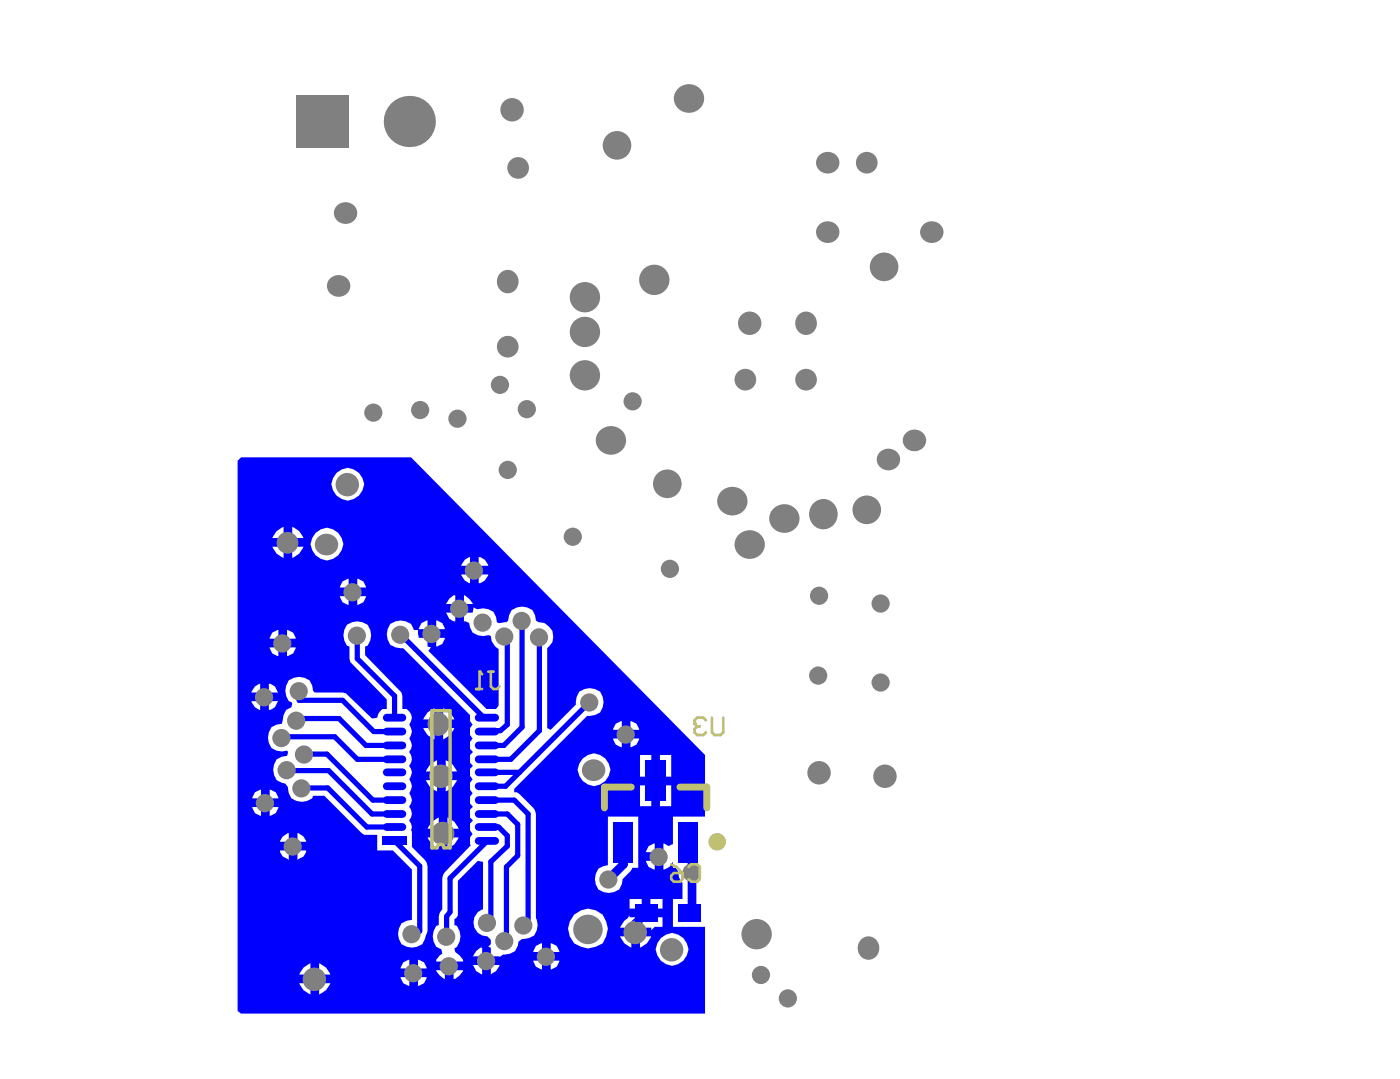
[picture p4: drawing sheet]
<svg xmlns="http://www.w3.org/2000/svg" width="269mm" height="207mm" viewBox="0 0 269 207" stroke-linecap="round" stroke-linejoin="round" font-family="sans-serif">
<path d="M46.3 87.8h32.6l56.5 57.1v11.8h-6.2v5.4l-.8 .3-1-.5v5l1.1-.5 .7-1v1.1h.5l.5 .7 .2 1.2 .5 1h.1v3.1h-1.8v5.4h6.2v16.6h-89.1l-.7-.5v-105.6zM64.6 90.8a2.85 2.85 0 0 0 0 4.3 2.84 2.84 0 0 0 4.3 0 2.85 2.85 0 0 0 0-4.3 2.84 2.84 0 0 0-4.3 0zM56.1 101.1v2.2h2.2a3.5 3.5 0 0 0-2.2-2.2zM53.1 101.9l-.8 1.4h2.1v-2.2zM56.1 104.9v2.2a3.5 3.5 0 0 0 2.2-2.2zM52.3 104.9a3.5 3.5 0 0 0 2.1 2.2v-2.2zM60.6 102.3a2.85 2.85 0 0 0 0 4.3 2.84 2.84 0 0 0 4.3 0 2.85 2.85 0 0 0 0-4.3 2.84 2.84 0 0 0-4.3 0zM91.9 106.9v1.7h1.8a2.05 2.05 0 0 0-1.8-1.7zM89.3 107.4l-.7 1.2h1.6v-1.7zM91.9 110.3v1.6a2.05 2.05 0 0 0 1.8-1.6zM88.6 110.3a2.12 2.12 0 0 0 1.6 1.6v-1.6zM68.6 111.1v1.7h1.7l-.5-1.2zM65.8 111.6l-.5 1.2h1.6v-1.7zM89.1 114.3v1.6h1.6a3.1 3.1 0 0 0-1.6-1.6zM86.3 114.9l-.7 1h1.8v-1.6h-.3zM68.6 114.4v1.7h.2l1-.5 .5-1.2zM65.3 114.4l.5 1.2 1.1 .5v-1.7zM85.6 117.6l.7 1.1 .8 .5h.3v-1.6zM74.9 119.7a3.3 3.3 0 0 0 0 4l1 .5 1.5 .2 12.8 12.8v1.2l.5 .7-.5 .6v1.4l.5 .6-.5 .7v1.3l.5 .5v.2l-.5 .5v1.5l.5 .5v.2l-.5 .5v1.3l.5 .7-.5 .6v1.4l.5 .6-.5 .7v1.3l.5 .5v.2l-.5 .5v1.5l.5 .5v.2l-.5 .5v1.3l.5 .7-.5 .6v1.4l.2 .1-5 5.2-.3 .5-.2 .6v6l-.5 .7-.1 .7v1.6l-.5 .2a3.3 3.3 0 0 0 0 4l1 .5 .1 .8-.5 .4-.6 .8v.3h5.1v-.3l-.6-.8-.9-.7-.1-.7a3 3 0 0 0 .5-4.3l-.5-.2v-1.1l.3-.2 .3-.5v-6.7l3.8-3.8 1 .2v9.1a2.65 2.65 0 0 0-1.8 3 2.65 2.65 0 0 0 2.7 2.2l.6 .7v.8l-.5 .5 .5 .2v1.6h1.7v.2l.7-.5h.3a2.33 2.33 0 0 0 2.7-2.5l.6-.5h.4a2.36 2.36 0 0 0 2.6-2.7l-.3-1.3v-20l-.2-.6-.3-.5-2.7-2.7-.5-.3h-.5v-.7l14-14h.5a2.36 2.36 0 0 0 2.7-2.7 2.36 2.36 0 0 0-2.7-2.6 2.36 2.36 0 0 0-2.6 2.6v.5l-4.9 4.9-.6-.4v-15.3a2.73 2.73 0 0 0 1-3.1 2.73 2.73 0 0 0-2.7-1.9l-.5-.3a2.36 2.36 0 0 0-2.7-2.7 2.36 2.36 0 0 0-2.6 2.7l-.4 .3-1.3 .2-.5-.2a2.36 2.36 0 0 0-2.7-2.7l-1.1 .2-.7-.3-.2 1h-1.6v1.6h.3l.7 .4a2.33 2.33 0 0 0 2.6 2.5l1-.2 .5 .2 .2 1 .7 1 .6 .5v10.8l-.5 .7h-1.8l-11.1-11.2 .5-.7-.7-.1v-1.7h-1.7l-.1-1.5h-.9l-.5-1.2a3.3 3.3 0 0 0-4 0zM83.8 119.1v1.6h1.6l-.5-1.1zM80.9 119.6l-.5 1.1h1.7v-1.6zM55.1 120.9v1.7h1.7l-.5-1.2zM52.3 121.4l-.5 1.2h1.7v-1.7zM83.8 122.4v1.7h.1l1-.5 .5-1.2zM55.1 124.2v1.7h.2l1-.5 .5-1.2zM51.8 124.2l.5 1.2 1.2 .5v-1.7zM51.6 131.2v1.7h1.9l-.7-1.2-.8-.5zM49 131.7l-.7 1.2h1.7v-1.7zM51.6 134.6v1.6h.4l.8-.5 .7-1.1zM48.3 134.6a2.12 2.12 0 0 0 1.7 1.6v-1.6zM55.4 130.6a3.3 3.3 0 0 0 0 4l.5 .1 .2 .4-.2 .6-1 .5-.5 1-.3 1.7a2.36 2.36 0 0 0-2.6 2.7 2.36 2.36 0 0 0 2.6 2.6l1-.1 .2 .1-.2 .9a2.36 2.36 0 0 0-2.6 2.6 2.32 2.32 0 0 0 2.3 2.7l.5 .8a2.36 2.36 0 0 0 2.6 2.7l1-.2 1-.5 .2-.5h2.2l7.1 7.2 .5 .3h2.5v3h3l3.7 3.7v9.6a2.36 2.36 0 0 0-2.7 2.7 2.36 2.36 0 0 0 2.7 2.7 2.32 2.32 0 0 0 2.7-2.4l.3-.8v-12.5l-.2-.7-.3-.5-2.5-2.4v-3l-.2-.2a2.27 2.27 0 0 0-.3-2 1.81 1.81 0 0 0 0-2.5 2.27 2.27 0 0 0 0-2.7 2.03 2.03 0 0 0 0-2.6 1.81 1.81 0 0 0 0-2.5 2.27 2.27 0 0 0 0-2.7 2.27 2.27 0 0 0 0-2.7 2.03 2.03 0 0 0 0-2.6 1.94 1.94 0 0 0-.5-3h-.8v-2.5l-.2-.7-7-7.2v-1.6l.5-.2a3.3 3.3 0 0 0 0-4 3.3 3.3 0 0 0-4 0 3.3 3.3 0 0 0 0 4l.5 .2v2.3l.2 .7 7 7.1v1.9h-.9l-.8 1-.2 .6-1 .2-5-4.8-.6-.2h-5.4l-.3-.3a2.36 2.36 0 0 0-2.7-2.7l-1 .2zM85.1 135.9v2.2h2.2a3.5 3.5 0 0 0-2.2-2.2zM82.1 136.7l-.8 1.4h2.1v-2.2zM121.1 138.4v1.7h1.6l-.5-1.2zM118.2 138.9l-.5 1.2h1.7v-1.7zM85.1 139.7v2.2a3.5 3.5 0 0 0 2.2-2.2zM81.3 139.7a3.5 3.5 0 0 0 2.1 2.2v-2.2zM121.1 141.7v1.7h.1l1-.5 .5-1.2zM117.7 141.7l.5 1.2 1.2 .5v-1.7zM85.6 145.9v2.2h2.2a3.5 3.5 0 0 0-2.2-2.2zM82.6 146.7l-.8 1.4h2.1v-2.2zM126.7 144.9v4.2h2.2v-4.2zM122.9 144.9v4.2h2.2v-4.2zM111.9 145.6a2.85 2.85 0 0 0 0 4.3 2.84 2.84 0 0 0 4.3 0 2.85 2.85 0 0 0 0-4.3 2.84 2.84 0 0 0-4.3 0zM85.6 149.7v2.2a3.5 3.5 0 0 0 2.2-2.2zM81.8 149.7a3.5 3.5 0 0 0 2.1 2.2v-2.2zM51.8 151.6v1.6h1.7l-.5-1.1zM49 152.1l-.5 1.1h1.6v-1.6zM126.7 150.7v4h2.2v-4zM122.9 150.7v4h2.2v-4zM51.8 154.9v1.7h.2l1-.5 .5-1.2zM48.5 154.9l.5 1.2 1.1 .5v-1.7zM85.9 156.9v2.2h2.2a3.5 3.5 0 0 0-2.2-2.2zM82.9 157.7l-.8 1.4h2.2v-2.2zM57.1 159.9v1.7h1.7a2.12 2.12 0 0 0-1.7-1.7zM54.3 160.6l-.5 1h1.6v-1.7zM85.9 160.7v2.2a3.5 3.5 0 0 0 2.2-2.2zM82.1 160.7a3.5 3.5 0 0 0 2.2 2.2v-2.2zM124.6 162.4l-.5 1.2h1.6v-1.7zM57.1 163.2v1.8l1.2-.6 .5-.8v-.4zM53.8 163.2v.4l.5 .8 1.1 .6v-1.8zM124.1 165.2l.5 1.2 1.1 .5v-1.7zM116.7 156.7v9.3a2.33 2.33 0 0 0-2.5 2.7 2.36 2.36 0 0 0 2.7 2.7 2.36 2.36 0 0 0 2.7-2.7l1.5-1.5 .3-.7h1.2v-9.8zM124.9 172.5v1.9h2.3v-1.9zM120.9 172.5v1.9h2.3v-1.9zM120.9 175.7l-.3 .5-.7 .5-.8 1.3h6v.5l.6-.6h1.5v-1.9h-6.3zM122.9 179.7v2.2a3.5 3.5 0 0 0 2.2-2.2zM119.1 179.7a3.5 3.5 0 0 0 2.1 2.2v-2.2zM110.2 175.5a3.8 3.8 0 0 0-.5 4.9 3.8 3.8 0 0 0 4.7 1.3l1.3-.7a4.3 4.3 0 0 0 0-5.5 3.8 3.8 0 0 0-5.5 0zM105.7 181v1.7h1.7l-.5-1.2zM102.9 181.5l-.5 1.2h1.7v-1.7zM91.4 182.5l-.7 1h1.9v-1.6h-.4zM126.9 180a2.85 2.85 0 0 0 0 4.4 2.84 2.84 0 0 0 4.3 0 2.85 2.85 0 0 0 0-4.4 2.84 2.84 0 0 0-4.3 0zM80.3 184.2v1.7h1.6l-.5-1.2zM77.4 184.7l-.5 1.2h1.7v-1.7zM105.7 184.4v1.6h.2l1-.5 .5-1.1zM102.4 184.4l.5 1.1 1.2 .5v-1.6zM94.2 185.2v1.8a2.77 2.77 0 0 0 1.7-1.8zM90.7 185.2l.7 1.2 1.2 .6v-1.8zM61.3 184.9v2.1h2.1a3.5 3.5 0 0 0-2.1-2.1zM58.3 185.7l-.9 1.3h2.2v-2.1zM87.1 186.2v1.7h.3l.9-.7 .6-.8v-.2zM83.8 186.2a3.1 3.1 0 0 0 1.6 1.7v-1.7zM80.3 187.5v1.7h.1l1-.5 .5-1.2zM76.9 187.5l.5 1.2 1.2 .5v-1.7zM61.3 188.7v2.2a3.5 3.5 0 0 0 2.1-2.2zM57.4 188.7a3.5 3.5 0 0 0 2.2 2.2v-2.2z" fill="#00f"/>
<g fill="none" stroke="#00f" stroke-width="1">
<path d="M100.2 119.1v20.5l-3.5 3.5M57.4 132.6v1.8h8.4M65.1 137.9h-7.8l-.4 .3M68.6 121.9v4.5l7.2 7.2v4.1M96.9 122.1l.5 .5v16.5l-1.3 1.1M103.6 122.2v18l-5.5 5.5M54.3 141.4l-.2 .2M55.1 147.7l.2 .2h7.8M57.9 151.2h5M58.4 144.7h4.4M68.6 145.7h7.2M70.3 143.1h5.5"/>
<path d="M70.4 158.7h5.4M71.4 156.2h4.4M71.6 153.6h4.2M71.8 140.4h4M93.6 156.2h3.8l2 2v6l-2.2 2.2v13.6l-.3 .4v1.1l.5-.5M95.7 158.7l1.7 1.7v2M98.7 153.6l2.7 2.6v21.3M99.7 148.2l-2.6 2.7M80.6 178.7l-.7 .5h-.8M93.6 161.4l-7.2 7.1v6.5l-.6 .9v3.8M94.2 176l-1 1"/>
</g>
<path d="M119.7 161.6v4.3l-2.5 2.5M124.1 175.2l-2 2v1.7M132.9 162.4v12.3l-.5 .5" fill="none" stroke="#00f" stroke-width="1.7"/>
<circle cx="93.6" cy="156.2" r=".5" fill="#00f"/>
<g fill="none" stroke="#00f" stroke-width="1">
<path d="M65.1 137.9l5.2 5.2M65.8 134.4l6 6M76.9 121.7l16 16M113.2 134.7l-13.5 13.5h-6.1M54.3 141.4h10l4.3 4.3M62.8 144.7l8.8 8.9M62.9 151.2l7.5 7.5M63.1 147.9l8.3 8.3M93.6 158.7h2.1M93.6 143.1h3.1M93.6 145.7h4.5M93.6 150.9h3.5"/>
<path d="M93.6 153.6h5.1M96.1 140.2h-2.5v.2M75.8 161.4l4.8 4.8v12.5M97.4 162.4l-3.2 3v10.6"/>
</g>
<path d="M132 161.6a.83 .83 0 0 1 .9 .8" fill="none" stroke="#00f" stroke-width="1.7"/>
<g fill="#808080">
<path d="M63.4 53.4a2.17 2.17 0 0 1 3.1-.1 2.17 2.17 0 0 1 .1 3 2.17 2.17 0 0 1-3 .2 2.17 2.17 0 0 1-.2-3.1z"/>
<path d="M130 17.2a2.85 2.85 0 0 1 4-.5 2.85 2.85 0 0 1 .6 3.9 2.85 2.85 0 0 1-4 .5 2.85 2.85 0 0 1-.6-3.9z"/>
<path d="M82.7 137.4a2.17 2.17 0 0 1 3.1 .1 2.17 2.17 0 0 1-.2 3.1 2.17 2.17 0 0 1-3-.1 2.17 2.17 0 0 1 .1-3.1z"/>
<path d="M153.3 60.4a2.17 2.17 0 0 1 3.1 .2 2.17 2.17 0 0 1-.2 3 2.17 2.17 0 0 1-3-.1 2.17 2.17 0 0 1 .1-3.1z"/>
<path d="M112.4 146.3a2.17 2.17 0 0 1 3-.1 2.17 2.17 0 0 1 .2 3.1 2.17 2.17 0 0 1-3.1 .1 2.17 2.17 0 0 1-.1-3.1z"/>
<path d="M157.3 29.8a2.17 2.17 0 0 1 3.1-.2 2.17 2.17 0 0 1 .1 3.1 2.17 2.17 0 0 1-3 .1 2.17 2.17 0 0 1-.2-3z"/>
<path d="M177.3 43.1a2.17 2.17 0 0 1 3.1-.1 2.17 2.17 0 0 1 .1 3 2.17 2.17 0 0 1-3.1 .1 2.17 2.17 0 0 1-.1-3z"/>
<path d="M174 83.1a2.17 2.17 0 0 1 3.1-.2 2.17 2.17 0 0 1 .1 3.1 2.17 2.17 0 0 1-3.1 .1 2.17 2.17 0 0 1-.1-3z"/>
<path d="M165.3 180.4a2.17 2.17 0 0 1 3.1 .1 2.17 2.17 0 0 1-.2 3 2.17 2.17 0 0 1-3-.1 2.17 2.17 0 0 1 .1-3z"/>
<path d="M96 52.5a2.17 2.17 0 0 1 3.1 .1 2.17 2.17 0 0 1-.1 3 2.17 2.17 0 0 1-3.1-.1 2.17 2.17 0 0 1 .1-3z"/>
<path d="M157.3 43.1a2.17 2.17 0 0 1 3.1-.1 2.17 2.17 0 0 1 .1 3 2.17 2.17 0 0 1-3 .1 2.17 2.17 0 0 1-.2-3z"/>
<path d="M141.7 102.8a2.85 2.85 0 0 1 3.9-.5 2.85 2.85 0 0 1 .6 3.9 2.85 2.85 0 0 1-3.9 .6 2.85 2.85 0 0 1-.6-4z"/>
<path d="M156.4 96.4a2.86 2.86 0 0 1 4.1 .8 2.86 2.86 0 0 1-1.2 4.1 2.87 2.87 0 0 1-3.6-1.2 2.87 2.87 0 0 1 .7-3.7z"/>
<path d="M115 82.8a2.85 2.85 0 0 1 4-.5 2.85 2.85 0 0 1 .6 3.9 2.85 2.85 0 0 1-4 .6 2.85 2.85 0 0 1-.6-4z"/>
<path d="M138.3 94.5a2.85 2.85 0 0 1 4-.6 2.85 2.85 0 0 1 .6 4 2.85 2.85 0 0 1-4 .5 2.85 2.85 0 0 1-.6-3.9z"/>
<path d="M148.3 97.8a2.85 2.85 0 0 1 4-.5 2.85 2.85 0 0 1 .6 3.9 2.85 2.85 0 0 1-4 .6 2.85 2.85 0 0 1-.6-4z"/>
<path d="M61.1 103a2.17 2.17 0 0 1 3.1-.1 2.17 2.17 0 0 1 .1 3.1 2.17 2.17 0 0 1-3.1 .1 2.17 2.17 0 0 1-.1-3.1z"/>
<path d="M169 86.7a2.17 2.17 0 0 1 3.1-.1 2.17 2.17 0 0 1 .1 3.1 2.17 2.17 0 0 1-3.1 .1 2.17 2.17 0 0 1-.1-3.1z"/>
<path d="M64.8 39.4a2.17 2.17 0 0 1 3-.1 2.17 2.17 0 0 1 .1 3.1 2.17 2.17 0 0 1-3 .1 2.17 2.17 0 0 1-.1-3.1z"/>
<circle cx="86.2" cy="185.5" r="1.75"/>
<circle cx="93.3" cy="184.5" r="1.75"/>
<circle cx="85.7" cy="179.8" r="1.75"/>
<circle cx="96.8" cy="180.6" r="1.75"/>
<circle cx="122" cy="179" r="2.25"/>
<circle cx="116.8" cy="168.8" r="1.75"/>
<circle cx="132.8" cy="167.5" r="1.75"/>
<circle cx="80.7" cy="78.7" r="1.75"/>
<circle cx="71.7" cy="79.2" r="1.75"/>
<circle cx="151.3" cy="191.6" r="1.75"/>
<circle cx="146.1" cy="187.1" r="1.75"/>
<circle cx="129" cy="182.3" r="2.25"/>
<circle cx="145.3" cy="179.3" r="2.91"/>
<circle cx="68.5" cy="122" r="1.75"/>
<circle cx="169.1" cy="115.8" r="1.75"/>
<circle cx="169.1" cy="131" r="1.75"/>
<circle cx="157.1" cy="129.7" r="1.75"/>
<circle cx="157.3" cy="114.3" r="1.75"/>
<circle cx="128.6" cy="109.2" r="1.75"/>
<circle cx="110" cy="103" r="1.75"/>
<circle cx="97.5" cy="90.2" r="1.75"/>
<circle cx="87.8" cy="80.4" r="1.75"/>
<circle cx="101.2" cy="78.5" r="1.75"/>
<circle cx="96" cy="73.9" r="1.75"/>
<circle cx="56.9" cy="138.3" r="1.75"/>
<circle cx="57.4" cy="132.7" r="1.75"/>
<circle cx="54" cy="141.6" r="1.75"/>
<circle cx="58.4" cy="144.8" r="1.75"/>
<circle cx="57.9" cy="151.3" r="1.75"/>
<circle cx="55" cy="147.8" r="1.75"/>
<circle cx="79" cy="179.3" r="1.75"/>
<circle cx="79.3" cy="186.8" r="1.75"/>
<circle cx="104.8" cy="183.6" r="1.75"/>
<circle cx="125.8" cy="150.5" r="1.75"/>
<circle cx="120.1" cy="141" r="1.75"/>
<circle cx="67.7" cy="113.7" r="1.75"/>
<circle cx="54.2" cy="123.5" r="1.75"/>
<circle cx="50.7" cy="133.8" r="1.75"/>
<circle cx="50.9" cy="154.1" r="1.75"/>
<circle cx="56.2" cy="162.5" r="1.75"/>
<circle cx="66.7" cy="93" r="2.25"/>
<circle cx="157.3" cy="148.3" r="2.25"/>
<circle cx="112.9" cy="178.4" r="2.83"/>
<circle cx="126.5" cy="164.5" r="1.75"/>
<circle cx="84.7" cy="149" r="2.25"/>
<circle cx="113.1" cy="134.8" r="1.75"/>
<circle cx="100.2" cy="119.2" r="1.75"/>
<circle cx="103.5" cy="122.3" r="1.75"/>
<circle cx="85" cy="160" r="2.25"/>
<circle cx="112.3" cy="57" r="2.91"/>
<circle cx="112.3" cy="72" r="2.91"/>
<circle cx="118.5" cy="27.9" r="2.75"/>
<circle cx="169.8" cy="51.2" r="2.75"/>
<circle cx="154.8" cy="72.9" r="2.08"/>
<circle cx="143.1" cy="72.9" r="2.08"/>
<circle cx="143.9" cy="62" r="2.25"/>
<circle cx="169.9" cy="149" r="2.25"/>
<circle cx="97.5" cy="66.5" r="2.08"/>
<circle cx="125.6" cy="53.7" r="2.91"/>
<circle cx="166.4" cy="31.2" r="2.08"/>
<circle cx="128.1" cy="92.9" r="2.75"/>
<circle cx="121.5" cy="77" r="1.75"/>
<circle cx="166.4" cy="97.8" r="2.75"/>
<circle cx="76.8" cy="121.8" r="1.75"/>
<circle cx="112.3" cy="63.7" r="2.91"/>
<circle cx="55.2" cy="104.2" r="2.08"/>
<circle cx="60.4" cy="187.9" r="2.25"/>
<circle cx="98.3" cy="21.1" r="2.25"/>
<circle cx="99.5" cy="32.2" r="2.08"/>
<circle cx="100.5" cy="177.6" r="1.75"/>
<circle cx="93.5" cy="177.1" r="1.75"/>
<circle cx="96.8" cy="122.2" r="1.75"/>
<circle cx="91" cy="109.5" r="1.75"/>
<circle cx="92.7" cy="119.5" r="1.75"/>
<circle cx="88.2" cy="116.8" r="1.75"/>
<circle cx="82.8" cy="121.7" r="1.75"/>
<circle cx="78.6" cy="23.3" r="4.9"/>
</g>
<path d="M56.9 18.3h10v10h-10z" fill-rule="evenodd" fill="#808080"/>
<path d="M73.4 160.6h4.7v1.6h-4.7z" fill-rule="evenodd" fill="#00f"/>
<path d="M74.3 137.7h3M74.3 158.7h3M74.3 156.2h3M74.3 150.9h3M74.3 148.2h3M74.3 145.7h3M74.3 143.1h3" fill="none" stroke="#00f" stroke-width="1.5"/>
<path d="M121.9 173.5h4.3v3.4h-4.3z" fill-rule="evenodd" fill="#00f"/>
<path d="M74.3 153.6h3M74.3 140.4h3" fill="none" stroke="#00f" stroke-width="1.5"/>
<path d="M123.9 145.9h4v7.8h-4z" fill-rule="evenodd" fill="#00f"/>
<path d="M91.9 137.7h3.2M91.9 158.7h3.2M91.9 156.2h3.2M91.9 150.9h3.2M91.9 148.2h3.2M91.9 145.7h3.2M91.9 143.1h3.2M91.9 161.4h3.2" fill="none" stroke="#00f" stroke-width="1.5"/>
<g fill="#00f">
<path d="M130.2 173.5h4.3v3.4h-4.3z" fill-rule="evenodd"/>
<path d="M117.7 157.7h3.9v7.8h-3.9z" fill-rule="evenodd"/>
<path d="M130.2 157.7h3.8v7.8h-3.8z" fill-rule="evenodd"/>
</g>
<path d="M91.9 153.6h3.2M91.9 140.4h3.2" fill="none" stroke="#00f" stroke-width="1.5"/>
<path d="M83.9 162.7h-1v-26.3h3.5v26.3h-1.1" fill="none" stroke="#c0c073" stroke-width=".67"/>
<path d="M121.2 151.1h-5.1v4M130.5 151.1h5.2v4" fill="none" stroke="#c0c073" stroke-width="1.3"/>
<path d="M91.4 132.2h1.2M92.1 128.9v3.3M93.7 128.9h1M94.2 128.9v2.8l.5 .5h.7l.5-.5" fill="none" stroke="#c0c073" stroke-width=".5"/>
<circle cx="92.1" cy="128.9" r=".25" fill="#c0c073"/>
<path d="M92.1 128.9l.5 .5M135.5 138.2l-.5-.5h-1.1l-.5 .5v.7M136.7 137.7v2.9l.5 .5h1.2l.5-.5v-2.9M128.9 165.9l1 .5 1.1 1.1M129.4 167.5h1.6v1.2l-.5 .5h-1.1l-.5-.5v-.7zM132.2 166.4l.5-.5h1.2l.5 .5v2.3l-.5 .5h-1.2l-.5-.5" fill="none" stroke="#c0c073" stroke-width=".5"/>
<circle cx="133.4" cy="138.9" r=".25" fill="#c0c073"/>
<path d="M133.4 138.9l.5 .5M133.9 139.4h.5M133.9 139.4l-.5 .5v.7l.5 .5h1.1l.5-.5" fill="none" stroke="#c0c073" stroke-width=".5"/>
<path d="M83.9 162.7a.67 .67 0 0 1 .7-.6 .67 .67 0 0 1 .7 .6" fill="none" stroke="#c0c073" stroke-width=".67"/>
<circle cx="137.7" cy="161.6" r=".83" fill="none" stroke="#c0c073" stroke-width="1.7"/>
</svg>
